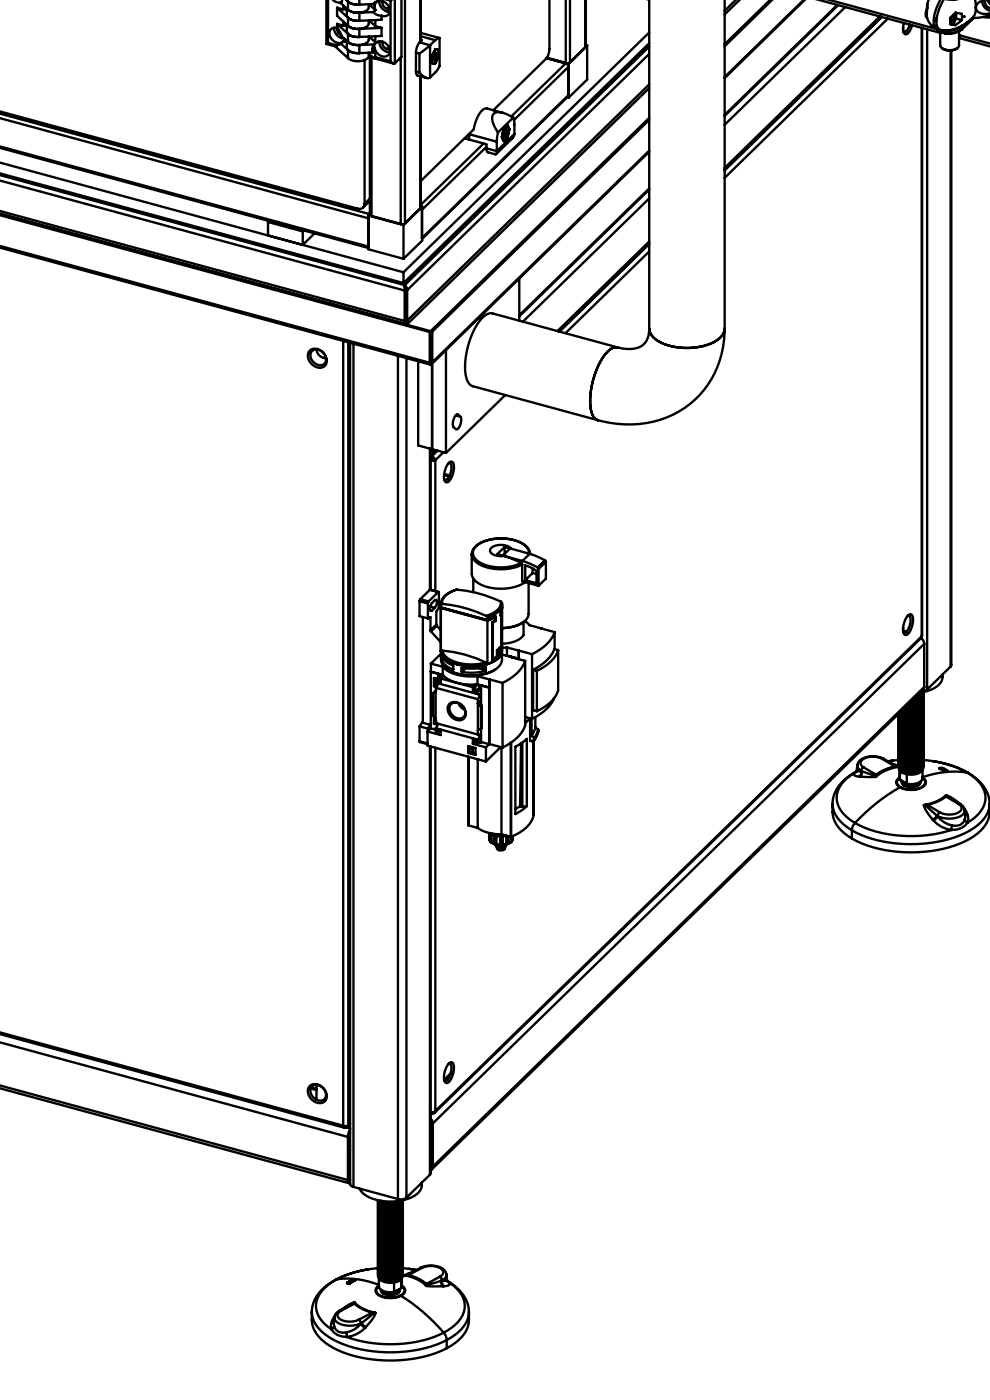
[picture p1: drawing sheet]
<svg xmlns="http://www.w3.org/2000/svg" width="210mm" height="297mm" viewBox="0 0 210 297" stroke-linecap="round" stroke-linejoin="round" font-family="sans-serif">
<g fill="none" stroke="#000" stroke-width=".5">
<path d="M69.2 0v9.3l.4-.2M69.6 0v9.1M70.6 0a1.74 1.74 0 0 0 1.9 .4M72.6 -.1l-.3 .8M73.4 0l.4 .3M73.6 0a2.38 2.38 0 0 0 2.6 1M76.2 -.1v1.1M80.9 -.1l-1.1 .5-.6 .5M82.1 0l.7 .2M83.1 -.1l-.3 .3M83.8 -.1v13.5M85.2 -.1v12.2l-1.4 1.3"/>
<path d="M85.9 0v47.5l3.3-3.2v-28.1M89.2 -.1v8.9M116.5 0v10.3a3.5 3.5 0 0 1-.7 2.2l-11.2 10.9M120 0v13.4M120.9 0v13.3l3.3-3.2v-10.1M124.2 -.1v9.9M137.7 0v69.7M153.7 0v69.7M156.1 0l-2.4 2.3M156.9 0l-3.2 3.1M163.4 -.1l-9.7 9.5M163.8 -.1l-10.1 9.9"/>
<path d="M170.5 -.1l-16.8 16.4M170.7 -.1l-17 16.7M173.6 0l25.8 7M175.8 0l22.9 6.2M197 -.1l-.3 1.1M199.5 -.1l-1 2.3a5.2 5.2 0 0 0-.2 3.5l.4 .4 .6 .1M200.1 -.1l-1 2.5a5.2 5.2 0 0 0-.2 3.4 2.77 2.77 0 0 0 3.1 .5l2.1-.8M201.6 -.1h1M206.8 0l.2 1.6M209.1 0a1.16 1.16 0 0 0 1 1.7M69.2 9.3l2 .6 .3-.3M69.6 9.1l1.9 .5"/>
<path d="M70.9 5.9a2.17 2.17 0 0 0 2.1 2.3M71.1 9.8l2.7 2.5M71.5 5.9a1.25 1.25 0 0 0-1.4 .4 1.25 1.25 0 0 0 0 1.5 1.82 1.82 0 0 0 2.7 1M71.5 5.9l.6 .8 .4 1 1.3 1.2M71.5 9.2l.6 .3 .2-.2M71.5 1.6l1.3 .4M71.5 1.6l2.3 2.2M71.5 1.6v1.8l2.3 2.1M71.5 5.1v.8M71.5 9.2v.4M71.5 5.1l1.3 .3M71.5 5.1l2.3 2.1"/>
<path d="M71.6 6a1.26 1.26 0 0 0 .8 1.4M72.3 .7l1.5 1.3M72.3 9.3l1.5 1.3M72.4 .6l-.1 .1M72.5 9.1l-.4 .2-.6-.1M72.8 8.9l-.5 .4M72.8 1.1v.9M72.8 4.6v.8M72.8 8.8v.1M72.8 8.8h.1M72.8 8.7v.1M73.1 8.3l-.3 .4"/>
<path d="M73.6 1.8v1.4a2.22 2.22 0 0 0 2.6 1.2M73.6 5.2v1.5a2.22 2.22 0 0 0 2.6 1.1M73.6 8.7v1.4a2.22 2.22 0 0 0 2.6 1.2M73.6 2h-.8M73.6 5.4h-.8M73.6 8.8l-.8 .1M73.8 2l.9 .5 1.5 .2M73.8 5.5l.9 .5 1.5 .1M73.8 8.9l.9 .5 1.5 .2M73.8 .3l1.1 .6 1.3 .1M73.8 3.8l1.1 .5 1.3 .1M73.8 7.2l1.1 .5 1.3 .1"/>
<path d="M73.8 10.6l1.1 .6 1.3 .1M73.8 .3v1.7M73.8 3.8v1.7M73.8 7.2v1.7M73.8 10.6v1.7M76.2 2.7v1.7M76.2 6.1v1.7M76.2 9.6v1.7M77.3 12.7v30.5M78.2 11.4l.8 .8a.29 .29 0 0 0 .3 .2 .29 .29 0 0 0 .3-.3M78.2 .9a1.34 1.34 0 0 1-1.2 1.7l-1.6 .1-.9-.2-.7-.5M78.2 4.3a1.34 1.34 0 0 1-1.2 1.7l-1.6 .1-.9-.2-.7-.4"/>
<path d="M78.2 7.8a1.34 1.34 0 0 1-1.2 1.6l-1.6 .1-.9-.2-.7-.4M78.2 11.2a1.34 1.34 0 0 1-1.2 1.7l-1 .1-1.1-.1-1.1-.6M78.3 .9l1.3 1.2M78.3 4.3l1.3 1.3M78.3 7.7l1.3 1.3M78.5 11.6v33.9M78.8 11.9v34l6.2 1.7v-35.4M79 10.6v.5M79 11.1l-2.8 .2M79.2 2.6l.5 .4 1.2 .3M79.2 2.6l-3 .1M79.2 .9l.3-.4v.9"/>
<path d="M79.2 .9l-3 .1M79.4 12.4l4.1 1.1M79.5 9.4l-.4 .6-.1 .6M79.5 9.4l-3.3 .2M79.5 1.4l.1 .7M79.5 1.4a1.31 1.31 0 0 1 .8-1.2 1.31 1.31 0 0 1 1.4 .4 1.64 1.64 0 0 1 .4 2.7h-1.2M79.5 10.1v.6M79.5 10.1l-.5 .5M79.5 10.7l.1 1.4M79.5 10.7l-.5 .4M79.6 2.1h.1M79.6 12.1l3.2 .9"/>
<path d="M79.6 4.3v1.3M79.6 7.7v1.3M79.6 9h.2M79.6 5.6l1.3 .3M79.6 2.1l-.4 .5M79.8 9a1.9 1.9 0 0 1 2.3 .4 1.9 1.9 0 0 1 .2 2.3 1.95 1.95 0 0 1-2.8-1.6M79.8 9l-.3 .4M80.5 .2a2.16 2.16 0 0 0 2.2 2.3M80.5 8.8a2.16 2.16 0 0 0 2.2 2.2M80.9 3.3v.9l-4.7 .2M80.9 5.9v1.7l-4.7 .2M80.9 5.9l-4.7 .2"/>
<path d="M81.2 .3a1.24 1.24 0 0 0 1.4 1.5M81.2 8.8a1.24 1.24 0 0 0 1.4 1.5M82.8 13a.77 .77 0 0 0 1 .4M82.8 .2v12.8M88.2 15.2l.3 .8 2 .6M88.2 11.2l.8 .2M88.2 15.2l.8 .2M88.2 11.2v4M89 15.4a1.93 1.93 0 0 0 2.2 1.1M89 11.4v4M89 9a3.5 3.5 0 0 0-.8 2.2M89 9l2.2 .6"/>
<path d="M89.2 7l4 1.1M89.2 16.2v27.8M89.2 8.5h.3l-.5 .5M89.2 7.7l3.1 .8M91.2 9.6l-2.2 1.8M91.2 9.6v6.9M91.6 13.3l.3 .1M92 12.5l.3 .1M92.1 11.8l.5 .2M92.1 13.4l.2 .1M92.3 10.7l.4-.2a2.17 2.17 0 0 1-.4 2.7l-.4 .2a2.17 2.17 0 0 1 .4-2.7zM92.3 8.5l-1.1 1.1"/>
<path d="M92.5 10.5h.2M92.6 12v-.7h-.3l-.3 .6v.7h.3M92.6 12l-.3 .6M92.9 12h.1M93 12v-1.5l-.7-.1-.7 1.5v1.5l.7 .1M93 12l-.7 1.5M93.2 8.1v5.9l-.6 1.1-1.4 1.4M93.2 8.1l-.4 .1-.5 .3M115.9 12.3l4.1 1.1M116 12.2l4.6 1.3M120 13.4l.4 .3 .2 .5-11.6 11.3M120 13.4l-11.5 11.3"/>
<path d="M120.6 13.5v7.2M124.2 9.5l.3 .1M124.5 9.6l-3.9 3.9M124.5 9.6v7.3l-3.9 3.8M137.7 6.9l-52.1 50.9M137.7 9.2l-52.1 50.8M137.7 18.7l-51.3 50.1M137.7 9.9l-51.8 50.6M137.7 11.4l-51.3 50.1M137.7 17.9l-51.3 50.1M177.6 1l-23.9 23.4M177.8 1.1l-24.1 23.5"/>
<path d="M179.3 1.5l-25.6 25M186.6 3.5l-32.9 32.1M186.9 3.6l-33.2 32.4M187.1 3.6l-33.4 32.6M188.3 4l-34.6 33.7M191.6 5.7v.8M191.7 4.9l-.1 1.1a1.11 1.11 0 0 0 .5 1.3l.8-.6 .6-1.3M193 5.2l-.5 1.1a.6 .6 0 0 1-.9 .4M195.5 5.9v129.1M195.6 5.9v128.9M196.6 1.8l.1-.9v2.9M196.7 3.8a3.5 3.5 0 0 0 2.2 2.4"/>
<path d="M196.7 6.2v140.1M196.7 1.7a1.88 1.88 0 0 0-.1 2M198.2 4.3l.4 .2M198.2 4.3l.5 .1M198.7 6.1l.5 .6 .6 .3M198.7 3.8l-.5 .5M198.7 6.1l1 .7M199.7 6.4v.4M199.8 10.2a2.85 2.85 0 0 0 3.2 0M200.2 6.5l-.3 .4-.2-.1M200.3 6.4v.2M200.3 7l.1 .1"/>
<path d="M200.3 6.6v.4M201.5 3.8l1.2-1.1 1.3 .2v1.4M201.5 3.8v1.3l1.2 .2M201.5 3.8h.1M201.6 5v.1M201.6 10.7v130.7M201.6 3.8v1.3M201.8 3.6l-.2 .2M201.8 5.1l.9 .2M201.8 10.7v130.4l-.2 .3M202.3 3.1l.1-.1a1.17 1.17 0 0 1-.4 1.7l-.2-.3 .1-.6zM202.4 3a1.46 1.46 0 0 1-.5 1.7"/>
<path d="M202.8 3.9l-.6 1.2h-.6M202.8 2.7v1.2M202.8 3.9l1.2 .4M203.4 6.6v3.1a2.49 2.49 0 0 1-3.3 .7l-.7-.7v-2.9M203.4 8.1l6.7 1.8M203.4 7.5l6.7 1.8M204 4.3l-1.3 1M204 6.2a4.5 4.5 0 0 1-3.6 .9M204.1 5.6l-.7 .3a5.9 5.9 0 0 1-3.1 .7M204.1 6.1a4.7 4.7 0 0 1-3.8 .9M204.1 5.6v.5M204.2 5.4l-.1 .2"/>
<path d="M204.5 3.4l.1 .2M205.2 4.7l-1.1 .9M206.1 4.1l-2 2M206.3 3.8h.1l-.3 .3M206.4 3.8l-.3 .3M206.5 3.8l-2.5 2.5 .1-.2M206.5 3.5l-1.4 1.3-1 .7M207 1.6a2.74 2.74 0 0 1-.5 1.9M207 1.6a1.96 1.96 0 0 0 2.8 1.3l.3-.1M207 1.6h.1M208.4 .1a2.08 2.08 0 0 0 1.7 2.2M208.5 3.6l1.6 .1"/>
<path d="M209.6 0l.5 .8M210.1 3.3l-2.3 .4-1.4 .1M210.1 .1a2.28 2.28 0 0 0-3.1 1.5M-.1 25.1l78.3 21.2v6l-78.3-21.2M-.1 37.1l86 23.4M-.1 38.3l85.9 23.3M-.1 24.1l78.4 21.3M0 31.4l78.1 21.2M0 34.5l85.6 23.3M0 36.8l85.6 23.2M0 23.6l75.9 20.7a1.07 1.07 0 0 0 1.4-1.1M98.5 29.3l4.7 1.3v.9"/>
<path d="M99.5 28.5l5.9 1.6M99.5 28.5v1.1M102.6 30.4l-13.4 13.1M103.2 31.5l.2 .8 1.7 .4 .2-.2 .1-.4M103.2 31.2l-13.7 13.3v6l31.1-30.3-.1 .3-31 30.2M103.2 31.5l2.2 .6M105.4 30.1v2M105.6 28.1l-.2 2M106.6 23.9l-3.4-.9a2.61 2.61 0 0 0-1.9 1.8l-.8 2.7-11.3 10.9M106.7 29.6l.2 .1M106.9 28.5l.5 .1M107.1 27.1l.4-.3a1.13 1.13 0 0 1 .3 1.6l-.3 .7a.67 .67 0 0 1-.7 .6 2.47 2.47 0 0 1 .3-2.6z"/>
<path d="M107.2 27.8l.4 .1M107.4 26.7l.2 .1M107.5 29.1l.2 .1M107.6 27.9l-.2-.4-.3 .3-.2 .8 .2 .4 .3-.4M107.6 27.9l-.2 .7M107.9 27.4h.2M108.1 27.4l-.4-.9-.9 .8-.4 1.7 .4 1 .9-.8M108.1 27.4l-.4 1.8M108.9 24.9l.2 1.1v2.4M108.9 24.9l-2-.9a1.66 1.66 0 0 0-2.5 .8l.2 1.4 1 1.9M108.9 24.9l-3.3 3.2M109.1 28.4l-.4 .9-3.5 3.4"/>
<path d="M109.1 28.4l-3.7 3.7M120.3 20.7h.3M137.7 32.2l-46.1 45M137.7 25.4l-46 45M137.7 25l-46.4 45.3M137.7 40l-27.5 26.9M137.7 32l-46 44.9M-.1 52.5l91.3 24.8M-.1 45.7l91.3 24.7M-.1 52.2l91.3 24.8M-.1 45.4l91.4 24.9M-.1 45.3l86.5 23.5"/>
<path d="M-.1 44.8l85.9 23.3M56.8 47.1l7.4 2M56.8 47.1v2.9l7.4 2M57.1 46.9l-.3 .2M64.2 49.1v2.9M64.4 48.9l-.2 .2M66.7 49.5l-2.5 2.5M78.1 45.6v7.3l7.5 2M78.1 45.6l7.5 2M78.5 42.6l-1.5 1.4M78.5 45.3l-.4 .3M78.5 42.1l-1.2 1.1"/>
<path d="M85.6 47.6v7.3M85.6 57.8v2.2M89.2 43.7l.3 .1M89.5 43.8l-3.9 3.8M89.5 43.8v7.2l-3.9 3.9M110.2 59.1v8.9M137.7 40.2l-27.5 26.9M137.7 51.6l-19.1 18.7M137.7 51.8l-19 18.6M137.7 53.3l-17.8 17.4M137.7 42.1l-26.8 26.1M137.7 51.2l-19.5 19"/>
<path d="M65.7 74.4a2.29 2.29 0 0 1 3.5 1.3 1.61 1.61 0 0 1-.5 2.1 1.61 1.61 0 0 1-2.1-.2 2.27 2.27 0 0 1-.9-3.2zM66.1 74.6a1.88 1.88 0 0 1 3 1.1 1.33 1.33 0 0 1-.5 1.7 1.33 1.33 0 0 1-1.7-.3 1.94 1.94 0 0 1-.8-2.5zM67.1 74.1a2.17 2.17 0 0 0 2.1 2M72.8 72.3v166.5M73.9 72.6v166.2M74.3 72.7v178.5l.1 .3 .6 .3M75 72.9v178.9M84.4 75.5v178.9M85.6 60l.3 .5M85.8 68.1l.6 .7M85.8 61.6v6.5M85.9 60.5l.1 1"/>
<path d="M85.9 60.8l.1 .7M85.9 60.5l-.1 1.1M85.9 60.6l.5 .9M86 67.9l.1 .7M86 61.5h.4M86 67.9l.4 .1M86 61.5v6.4M86 61.5l-.2 .1M86 67.9l-.2 .2M86.2 76v178.1M86.4 68.8v.1M86.4 68v.8"/>
<path d="M86.4 61.5v6.5M88.7 76.7v17.8l5.9 1.6M91.2 77v.3v-.1M91.2 70.4v6.6M91.2 77.1v.1M91.3 76.8l-.1 .3M91.3 76.8v.1M91.3 70.3v6.5M91.3 70.3l.4 .1M91.3 76.8l.4 .1M91.3 76.8l-.1 .2M91.3 70.3l-.1 .1"/>
<path d="M91.7 77.1v18.2M91.7 76.9a.31 .31 0 0 1-.1 .3 .31 .31 0 0 1-.4 0M91.7 70.4v6.5M94.6 74.3v21.8M131 73.7a2.57 2.57 0 0 0-2.4 1.2 16.6 16.6 0 0 0-3.2 12.4 2.44 2.44 0 0 0 1.4 1.8M131 73.7a2.93 2.93 0 0 0-2.7 1.5 17 17 0 0 0-2.9 11.8 2.45 2.45 0 0 0 1.4 2.1M131 73.7l-26.6-7.2a2.92 2.92 0 0 0-2.6 1.5 17 17 0 0 0-3 11.8 2.46 2.46 0 0 0 1.5 2.1l26.5 7.2M137.7 69.7a3.8 3.8 0 0 1-4.4 4.3l-2.3-.3M137.7 69.7a4.2 4.2 0 0 0 3.4 3.4 13.3 13.3 0 0 0 11.3-1.1 3 3 0 0 0 1.3-2.3M137.7 69.7a4 4 0 0 0 3.1 3.2 13.6 13.6 0 0 0 11.4-.8 3 3 0 0 0 1.5-2.4M153.7 69.7a19.8 19.8 0 0 1-21.2 20.3 25.7 25.7 0 0 1-5.7-.9M91.2 95.2v29.9"/>
<path d="M91.3 95.2v29.9M91.3 97.5h.1M91.3 97.1l.3 .1M91.4 96.8h.2M91.4 97.5h.6M91.4 97.5l-.1 .1M91.6 96.8a.98 .98 0 0 1 .7 .8M91.6 97.2l.4 .3M91.6 96.8v.4M91.8 96l-.1 .4-.4 .4M91.8 95.3v.7M92 97.5l.3 .1"/>
<path d="M92.3 97.6l-1 .1M92.3 97.6v27.8M92.4 95.5l-.6 .5M92.7 95.6l-1.1 1.1M92.8 95.6l-1.2 1.2M94.1 95.9l-1.8 1.7M95.1 98.3a.61 .61 0 0 1 .9-.3 3.9 3.9 0 0 1-1 4.3h-.2a1.34 1.34 0 0 1-.6-1.7l.5-1.5zM95.2 98.2h.2a2.69 2.69 0 0 1-.3 3.2 .6 .6 0 0 1-.9 .3M96.7 88.1l.9 .3M96.9 87.9l.3 .1M97.2 88l-.2-.1a1.97 1.97 0 0 0-.5 2.9l.2 .2a1.3 1.3 0 0 0 1.1-1.4v-.8l-.2-.4M97.2 88l.4 .4"/>
<path d="M107.2 83.8l-12.6 12.3M94.2 100.8l1.1 .3M94.2 100.5l1.2 .4M100.1 117.6v4.1a3.1 3.1 0 0 0 2.5 2.6 10.3 10.3 0 0 0 8.8-.8M100.1 117.6a3.2 3.2 0 0 0 2.7 2.6 10.8 10.8 0 0 0 8-.4M105.5 117.6l1.5-1.6 1.2 .4-1.5 1.5zM106.9 117.9l3.6 1.5M106.9 117.9l3.9 1.1M107 116v1.5M110.5 119.4l.3 .4M110.8 119.8v3.5l3.4 1M110.8 119l3.2 1.4"/>
<path d="M111.4 119.9l1.2 .5 1.2 .7v2.6l-2.4-.6zM112.2 117.4a2.87 2.87 0 0 0-2.4-2.6 10.2 10.2 0 0 0-8.4 .7 2.02 2.02 0 0 0-1.1 1.9 2.02 2.02 0 0 0 1.2 1.8 10.1 10.1 0 0 0 9 .2M112.4 117.5l-3.9-1.1a3.3 3.3 0 0 0-4.5 .2 1.08 1.08 0 0 0 1 1.2l1.9 .1M112.4 117.5l3.2 1.4M112.4 117.5l-1.6 1.5M112.5 117.5a3.3 3.3 0 0 0-2.6-2.6 10.1 10.1 0 0 0-8.8 .8l-.8 1-.2 .9M115.6 118.9l.2 .3M115.6 118.9l-1.6 1.5M115.8 119.2v3.6l-1.6 1.5M115.8 119.2l-1.6 1.5M89 127.5v3.2l1.8 .5M89 127.5l1.8 .5"/>
<path d="M89.2 127.1l-.2 .4M89.2 127.1l1.7 .5M89.7 130.9v22.4l1.6 .5M90.8 131.2l.5-.3v2.8M90.8 128v3.2M90.9 127.6l-.1 .4M91.2 125.1l1.8 .5M91.2 125.1l-2 2M91.2 125.1l1.7 .5M91.2 129.4l.4 .1M91.3 128.7l.9 .2M91.3 133.7l.1 .3"/>
<path d="M91.4 134l2.1 2.2M92.2 128.9l.4-.9v-.7a1.97 1.97 0 0 0-1.4 2.1l.1 .2 .3-.1M92.2 128.9l-.6 .6M92.6 132.5l.1 .3M92.6 132.5l-1.3 1.2M92.7 132.8l-1.3 1.2M92.7 132.8l.8 .9M92.9 125.6l.2 .1v3.2l-.5 .8v2.8M92.9 125.6l-2 2M93.5 128.2v.6M93.5 128.8v9.4M93.5 128.7v.3"/>
<path d="M93.5 129v11a3.3 3.3 0 0 0 2.7 2.7 10.6 10.6 0 0 0 9.3-1 2.33 2.33 0 0 0 1-1.7v-1.6M93.5 128.3v.5M93.5 128.8l9.9 2.7M93.5 129l9.9 2.7M93.5 138.2h.1M93.5 128v.3M93.5 138.7l-2.1 2.1M93.6 139h.1M93.6 139v.7M93.6 139.7v.1M93.6 139a4.1 4.1 0 0 0 2.5 2.3v.7M93.6 139.8a3.8 3.8 0 0 0 2.5 2.2"/>
<path d="M93.7 128.9l9.8 2.7M93.7 139.6l.1 .1M93.7 139.3v.3M93.7 139.6l-.1 .1M93.8 139.7h.2M93.8 139.7l-.2 .1M93.8 128.1a26.5 26.5 0 0 1 9.3 2.6M93.8 128.1l-.3 .2M93.8 138a26.8 26.8 0 0 1 9.3 2.5M93.8 138l-.2 .2M93.8 138a4.6 4.6 0 0 0 4.1 2.8l2.7 .1 2.5-.4M96.9 125.1a4.4 4.4 0 0 0-3.4 2.8"/>
<path d="M96.9 125.1a4 4 0 0 0-3.1 2.6v.4M96.9 125.1a26.6 26.6 0 0 1 9.3 2.5M100.4 122.7v2.9M103.1 130.7l.3 .3M103.4 131.5l1.7-.8v1M103.4 131v.5M103.4 131.7v9.2M103.5 131.5v.1M103.8 131.4l-.3 .2M104.4 132l.1 .1M104.4 139.7l.1 .1M104.5 132.1v7.7"/>
<path d="M104.9 130.9h.1M105 131.7h.1M105 130.9v.8l-.6 .3v8l1.1-.7M105 130.9l-1.6 .8M105.1 131.7l-.6 .4M105.4 139.3h.1M105.4 138h.1M105.5 138v1.3M105.9 137.5l.1 .1M106 137.6l-.5 .4M106 137.6v1.3l.4-.9M106 138.6h.1"/>
<path d="M106 138.6v-1.3l-.6 .7v1.2l-.9 .6M106.2 129.7h.1M106.2 130.4h.1M106.2 127.6a2.59 2.59 0 0 1-1.7 2.5l-1.4 .6M106.2 127.6l.2 .1a1.6 1.6 0 0 1-.6 2l-1.1 .7-1.3 .6M106.3 130.4l.1-.4v8M106.3 129.7v.7M106.4 138h.1M106.4 138l-.4 .6M106.5 138.2a4.1 4.1 0 0 1-3.6 2.8 10.5 10.5 0 0 1-8.4-1.3 2.35 2.35 0 0 1-.9-1.5M106.5 138.8l4.9 1.4M106.5 128.7l-.2 1"/>
<path d="M106.5 128.2v.7l-.3 .8v1l.2-.5M106.5 128.8v9.2a3.6 3.6 0 0 1-3.1 2.9M107.5 137.3l-1 .1M107.5 137.3l5.4 1.5M107.5 139.1l2.5 .6-1.7-.4M107.5 139.1h-.2M107.5 137.3v1.8M108.3 139.3h.1M108.6 139.4h.1M110.1 138h-.1M110.1 138v1.8M111.1 132v2.7a5.6 5.6 0 0 1-4.6 1.9"/>
<path d="M111.3 131.8l1.1 .8 5.3 1.5M112.1 123.7v6.5a2.81 2.81 0 0 1-2.3 2.4l-1.4 .4-1.9 .2a8 8 0 0 0 4.5-1.2M112.9 138.8v13.7M113 120.6v1M113 121.6l-1.6 1.5M113 121.6l.8 .2M114 120.4l.2 .3M114.2 120.7v3.6M114.9 133.3h.1M117.7 134.1a8.7 8.7 0 0 1-4.8 4.7M117.7 134.1v3.6M118.4 137.9l-.8-.2a8.7 8.7 0 0 1-4.5 4.4"/>
<path d="M118.4 137.9a7.8 7.8 0 0 1-4.5 4.4M118.4 137.9v8.6a7.8 7.8 0 0 1-4.5 4.4M191.6 133.2v.6M191.6 133.8l.7 .2M191.6 133.8v.1M191.7 134.2h.1M192.3 134l-.5 .2-.2-.1M192.5 130.7a.61 .61 0 0 1 .9-.3 3.9 3.9 0 0 1-1 4.3h-.3a1.34 1.34 0 0 1-.5-1.8l.2-1zM192.6 130.6h.2a2.69 2.69 0 0 1-.3 3.2l-.2 .2M195.4 135.4l.4 .5 .2 .7M195.4 135.3l-103.2 100.8M195.5 135l-.1 .3"/>
<path d="M195.5 135l-103.2 100.7M195.6 134.8l-.1 .2M196 136.6l-104.2 101.7M196 136.6v9.1M89 157.3l.1 .1 1.6 .5M89 154.1v3.2M89 154.1l1.8 .5M89 157.3l1.7 .4M89.7 153.1l-.7 1M90.7 155.2v3l12.4 3.3M90.8 154.6v.5M91.2 158.3v90.9"/>
<path d="M91.3 153.8l-.5 .8M91.3 153.8h.1M91.3 158.4v90.5l-.1 .3M91.4 153.6l-.1 .2M91.4 142.5v12M91.4 142.5l1.7 .5-.2 .1M91.4 154.5l-.7 .7M91.4 154.5l1 .3M91.4 153.7l-.1 .1M91.4 140.8l2.5 .6M91.4 142.5h.1M91.4 142.5l2.5 .7"/>
<path d="M91.4 140.8v1.7M91.9 147.1v4.7l.5 .7M92 152v1.6M92 145.6l.6 .1M92 153.6l.8 .2M92.2 144.2h.1M92.2 144.2l.1 1.2M92.2 153.2h.1M92.2 153.4l9.2 2.4M92.2 145.4l-.2 .2M92.2 145.4h.1M92.2 143.9v.2"/>
<path d="M92.2 144.9v.5M92.2 152.3h.1M92.2 153.2v.2M92.2 153.4l-.2 .2M92.2 144v.2M92.2 143.9l.5 .1M92.2 145.3h.1M92.2 152.3v.9M92.3 145.4l.3 .1M92.3 158.6v77.1M92.3 144.2l.1 .3M92.4 143.9h-.1"/>
<path d="M92.4 154.5v.5l.2 .2 .2-.1M92.4 146.7l-.5 .4M92.4 146.5l.1 6.9M92.4 146.8l-.5 .3M92.4 153.2l-.1 .2M92.4 152.8l-.1 .4M92.5 144.8l.1 .7M92.5 144.8l8.9 2.5M92.5 144.8h.1M92.5 145.9l-.1 .6M92.5 154.5h-.1M92.5 145.9l8.9 2.4"/>
<path d="M92.5 154.5l8.9 2.4M92.5 146.4l-.1 .1M92.5 153.2h-.2M92.5 144.2h-.2M92.5 144.2l-.1 .1 .1 .5M92.5 144.2h.1M92.6 144.2l.2 .2M92.6 154.3l-.2 .2M92.6 145.5h.1M92.7 144l-.7-.2v1.8M92.7 145.5h-.1M92.8 144.4v.4"/>
<path d="M92.8 155.1v-.4l.7 .1v1.1l-2.8-.7M92.8 144.9l-.1 .7-.2 .3M92.8 153.5l-.1 .6-.2 .4M92.9 154.9h.1M92.9 143.1l1.1 .3-.5 .5M92.9 143.1v.7M92.9 154.9v.2l.6 .2M93.1 154.7l-.3 .4M93.1 143.7l-.7 .6M93.1 143.7h.1M93.1 143.7l-.6 .5M93.1 154.8l-.4 .3"/>
<path d="M93.1 143.7l.2 .2M93.1 143.7l-.5 .5M93.3 143.9l-.5 .5M93.3 144.3l.2 .1M93.3 144.3l-.5 .5M93.3 143.9v.4M93.5 143.9l6.8 1.9M93.5 143.9v1.1l-.7-.2M93.9 141.4a8.9 8.9 0 0 0 7.4 2.1M93.9 143.2a8.9 8.9 0 0 0 7.4 2M93.9 141.4v1.8M94.8 142a10.3 10.3 0 0 0 10.4 0"/>
<path d="M95.3 149.4a2.13 2.13 0 0 1 3.3 1.1 1.54 1.54 0 0 1-.3 2 1.54 1.54 0 0 1-2 0 2.25 2.25 0 0 1-1-3.1zM95.7 149.4a2.03 2.03 0 0 1 2.2 .1 2.03 2.03 0 0 1 .8 2.1 1.54 1.54 0 0 1-2.8 .1 1.73 1.73 0 0 1-.2-2.3zM96.1 142h.1M97.2 149.2a2.44 2.44 0 0 0 1.4 1.4M97.9 142.5v-.8a15.2 15.2 0 0 0 5.1-.2v.8a10.6 10.6 0 0 1-5 .2M97.9 142.5h.1M98.6 141.8l-.7 .7M98.7 141.8l-.7 .7M99.4 158.3l1.5 .4v1.4l-1.5-.4zM99.4 158.3v1.4M99.4 159.7l1.5 .4M99.4 159.7h.1"/>
<path d="M99.7 158.8h.3v.9l-.1-.1M99.9 159.6l.5 .2M100 159.6h-.1M100.1 158.6l-.4 .2M100.1 158.6l.1 .1M100.1 158.6h.1M100.2 158.7v1M100.2 159.7h.2M100.2 159.6l.2 .1M100.2 158.6v1M100.2 158.6v.1M100.2 159.6v.1"/>
<path d="M100.3 145.8v1.1M100.3 157.8l2.8 .7M100.4 159.7v.1M100.4 159.7h.1M100.8 145.3l1.1 .3M100.8 145.3l-.5 .5M100.8 145.3v1.1M100.8 156.9v.4M100.8 146.4l-.5 .5M100.8 146.4l.4 .1M100.8 157.3l-.5 .5M100.8 157.3h.2"/>
<path d="M101.2 146.6h-.2v.5l-.7-.2M101.2 146.6h.1M101.2 146.6l.2 .2M101.3 143.5l5.3 1.4M101.3 145.2l2.5 .6-1.8-.4M101.3 143.5v1.7M101.4 155.8h.2l.1 .3-.3 .8M101.4 147.3l.2-.1 .1 .3-.3 .8M101.4 157.4h-.3l-.1-.5-.7-.2v1.1M101.4 146.8v.5M101.4 148.3v7.5M101.4 156.9v.5"/>
<path d="M101.4 157.4l.5 .2M101.5 141.8l1.5 .4M101.7 146.1l-.7 .5M101.7 146.1h.1M101.7 146.1l-.5 .5M101.7 146.1l.2 .2M101.8 148.8l.3 .9M101.8 148.8l-.4 .4 .6 .6M101.8 148.8v.2M101.9 156.9l-.6 .6M101.9 145.6v.7M101.9 156.9v.7"/>
<path d="M101.9 156.9l-.5 .5M101.9 146.3l-.5 .5M102 154.6l-.6 .3M102 149.8v4.8M102 145.4l-.1 .2M102 157.4l-.1 .2M102 145.4v4.1M102 154.5v2.9M102 157.4l1.8 .5M102.1 149.7l-.1 .1M102.1 154.5l-.1 .1M102.1 149.7v4.8"/>
<path d="M103.1 158.5v3M103.1 140.5l.3 .4M103.8 157.9l-.7 .6M103.8 144.1h.1M103.8 144.1v13.8M103.8 157.8l2.8 .8M106.2 158.5l-3.1 3M106.4 158.5v18.5M106.6 144.9v13.7M108.3 157.6l.1 21M108.4 157.5v20M109.3 158.4l1.4-.8 1-.9v14.3l-1 .9-1.4 .8z"/>
<path d="M110.5 157.7l-.2 13.3M110.8 157.5v13.7M111.4 140.2a8.7 8.7 0 0 1-4.8 4.7M111.4 140.2v13.7a8.7 8.7 0 0 1-4.8 4.7M111.4 152.1l1.5 .4M112.4 152.4v4.8h.4l.6-.2M112.5 152.4l-1.1 1M112.8 152.5v3.5M112.8 156l.5 .6M113.1 142.1l.8 .2M113.1 142.1v8.6l.8 .2M113.2 157.1v15.8a7 7 0 0 1-4.8 4.6"/>
<path d="M113.3 156.6h.1M113.4 156.6v.4M113.6 154.3l-.3 .9-.5 .8M113.6 152.1v2.2M113.6 154.3l.6 .5M113.6 156.7l-.2 .3M113.9 142.3v8.6M114.2 154.8l-.9 1.8M114.2 154.8v.1M114.2 154.9l-.8 1.7M114.2 154.9l-.2 1-.6 1.1M117.5 148.1a9 9 0 0 1-4.6 4.4"/>
<path d="M190.6 151.4a1.01 1.01 0 0 0 .6 1.1M190.6 151.8a1 1 0 0 0 .6 1.1M190.6 152.2a1 1 0 0 0 .6 1.2M190.6 152.7a1 1 0 0 0 .6 1.1M190.6 153.1a1 1 0 0 0 .6 1.1M190.6 153.5a1 1 0 0 0 .6 1.1M190.6 154a1 1 0 0 0 .6 1.1M190.6 154.4a1 1 0 0 0 .6 1.1M190.6 154.8a1 1 0 0 0 .6 1.1M190.6 155.2a1 1 0 0 0 .6 1.2M190.6 155.7a1 1 0 0 0 .6 1.1M190.6 156.1a1 1 0 0 0 .6 1.1"/>
<path d="M190.6 156.5a1 1 0 0 0 .6 1.1M190.6 157a1 1 0 0 0 .6 1.1M190.6 157.4a1 1 0 0 0 .6 1.1M190.6 157.8a1 1 0 0 0 .6 1.1M190.6 158.2a1 1 0 0 0 .6 1.2M190.6 158.7a1 1 0 0 0 .6 1.1M190.6 159.1a1 1 0 0 0 .6 1.1M190.6 159.5a1 1 0 0 0 .6 1.1M190.6 160a1 1 0 0 0 .6 1.1M190.6 151.4l.6 .7M190.8 151.3l.4 .3M191 151l.4 .3"/>
<path d="M191.1 151.1l.3 .2M191.1 151.6l.3 .2M191.1 152l.3 .2M191.1 152.4l.3 .2M191.1 152.9l.3 .2M191.1 153.3l.3 .2M191.1 153.7l.3 .2M191.1 154.1l.3 .2M191.1 154.6l.3 .2M191.1 155l.3 .2M191.1 155.4l.3 .2M191.1 155.9l.3 .2"/>
<path d="M191.1 156.3l.3 .2M191.1 156.7l.3 .2M191.1 157.1l.3 .2M191.1 157.6l.3 .2M191.1 158l.3 .2M191.1 158.4l.3 .2M191.1 158.9l.3 .2M191.1 159.3l.3 .2M191.1 159.7l.3 .2M191.2 151.6l.2 .2M191.2 152.1l.2 .1M191.2 152.5l.2 .1"/>
<path d="M191.2 152.9l.2 .2M191.2 153.4l.2 .1M191.2 153.8l.2 .1M191.2 154.2l.2 .1M191.2 154.6l.2 .2M191.2 155.5l.2 .1M191.2 155.9l.2 .2M191.2 156.4l.2 .1M191.2 156.8l.2 .1M191.2 157.2l.2 .1M191.2 157.6l.2 .2M191.2 158.1l.2 .1"/>
<path d="M191.2 158.9l.2 .2M191.2 159.4l.2 .1M191.2 159.8l.2 .1M191.3 150.8l.1 .1zM191.3 155.1l.1 .1M191.3 158.6h.1M191.4 151.3l-.2 .3M191.4 151.8l-.2 .3M191.4 152.2l-.2 .3M191.4 152.6l-.2 .3M191.4 153.1l-.2 .3M191.4 153.5l-.2 .3"/>
<path d="M191.4 153.9l-.2 .3M191.4 154.3l-.2 .3M191.4 154.8l-.2 .3M191.4 155.2l-.2 .3M191.4 155.6l-.2 .3M191.4 156.1l-.2 .3M191.4 156.5l-.2 .3M191.4 156.9l-.2 .3M191.4 157.3l-.2 .3M191.4 157.8l-.2 .3M191.4 158.2l-.2 .3M191.4 158.6l-.2 .3"/>
<path d="M191.4 159.1l-.2 .3M191.4 159.5l-.2 .3M191.4 159.9l-.2 .3M195.2 147h-.1M195.4 147.3l-1 .5M195.4 147.7l-.6 .3-1 .3M195.4 148.1l-1 .5-1.1 .2M195.4 148.6l-1 .5-1.5 .1M195.4 149l-1.5 .6h-1.4M195.4 149.4a3.9 3.9 0 0 1-3.2 .5M195.4 149.9a3.9 3.9 0 0 1-3.6 .3M195.4 150.3a3.9 3.9 0 0 1-3.9 .2"/>
<path d="M195.4 150.7a3.9 3.9 0 0 1-4 .2M195.4 151.1a3.9 3.9 0 0 1-4 .2M195.4 151.6a3.9 3.9 0 0 1-4 .2M195.4 152a3.9 3.9 0 0 1-4 .2M195.4 152.4a3.9 3.9 0 0 1-4 .2M195.4 152.9a3.9 3.9 0 0 1-4 .2M195.4 153.3a3.9 3.9 0 0 1-4 .2M195.4 153.7a3.9 3.9 0 0 1-4 .2M195.4 154.1a3.9 3.9 0 0 1-4 .2M195.4 154.6a3.9 3.9 0 0 1-4 .2M195.4 155a3.9 3.9 0 0 1-4 .2M195.4 155.4a3.9 3.9 0 0 1-4 .2"/>
<path d="M195.4 155.9a3.9 3.9 0 0 1-4 .2M195.4 156.3a3.9 3.9 0 0 1-4 .2M195.4 156.7a3.9 3.9 0 0 1-4 .2M195.4 157.1a3.9 3.9 0 0 1-4 .2M195.4 157.6a3.9 3.9 0 0 1-4 .2M195.4 158a3.9 3.9 0 0 1-4 .2M195.4 158.4a3.9 3.9 0 0 1-4 .2M195.4 158.9a3.9 3.9 0 0 1-4 .2M195.4 159.3a3.9 3.9 0 0 1-4 .2M195.4 159.7a3.9 3.9 0 0 1-4 .2M195.8 146.8l-.4 .5-.9 .4M195.9 147.1a1.35 1.35 0 0 1-1.4 1.4l-1.1 .2"/>
<path d="M195.9 147.5a1.35 1.35 0 0 1-1.4 1.4l-1.5 .2M195.9 148a1.35 1.35 0 0 1-1.4 1.4l-1.9 .1M195.9 148.4a1.35 1.35 0 0 1-1.4 1.4l-1.1 .2-1.2-.1M195.9 148.8a1.35 1.35 0 0 1-1.4 1.4l-1.1 .2-1.5-.2M195.9 149.2a1.35 1.35 0 0 1-1.4 1.5l-1.7 .1-1.2-.3M195.9 149.7a1.35 1.35 0 0 1-1.4 1.4l-1.7 .1-1.6-.4M195.9 150.1a1.35 1.35 0 0 1-1.4 1.4l-1.1 .2-1.2-.1-1-.4 .2-.3M195.9 150.5a1.35 1.35 0 0 1-1.4 1.4l-1.7 .2-1.6-.5M195.9 151a1.35 1.35 0 0 1-1.4 1.4l-1.7 .1-1.6-.4M195.9 151.4a1.35 1.35 0 0 1-1.4 1.4l-1.7 .1-1.6-.4M195.9 151.8a1.35 1.35 0 0 1-1.4 1.4l-1.7 .2-1.6-.5M195.9 152.2a1.35 1.35 0 0 1-1.4 1.5l-1.7 .1-1.6-.4"/>
<path d="M195.9 152.7a1.35 1.35 0 0 1-1.4 1.4l-1.7 .1-1.6-.4M195.9 153.1a1.35 1.35 0 0 1-1.4 1.4l-1.7 .2-1.6-.5M195.9 153.5a1.35 1.35 0 0 1-1.4 1.4l-1.7 .2-1.6-.5M195.9 154a1.35 1.35 0 0 1-1.4 1.4l-1.7 .1-1.6-.4M195.9 154.4a1.35 1.35 0 0 1-1.4 1.4l-1.7 .1-1.6-.4M195.9 154.8a1.35 1.35 0 0 1-1.4 1.4l-1.7 .2-1.6-.5M195.9 155.2a1.35 1.35 0 0 1-1.4 1.5l-1.7 .1-1.6-.4M195.9 155.7a1.35 1.35 0 0 1-1.4 1.4l-1.7 .1-1.6-.4M195.9 156.1a1.35 1.35 0 0 1-1.4 1.4l-1.7 .2-1.6-.5M195.9 156.5a1.35 1.35 0 0 1-1.4 1.5l-1.7 .1-1.6-.5M195.9 157a1.35 1.35 0 0 1-1.4 1.4l-1.7 .1-1.6-.4M195.9 157.4a1.35 1.35 0 0 1-1.4 1.4l-1.7 .1-1.6-.4"/>
<path d="M195.9 157.8a1.35 1.35 0 0 1-1.4 1.4l-1.7 .2-1.6-.5M195.9 158.2a1.35 1.35 0 0 1-1.4 1.5l-1.7 .1-1.6-.4M195.9 158.7a1.35 1.35 0 0 1-1.4 1.4l-1.7 .1-1.6-.4M195.9 159.1a1.35 1.35 0 0 1-1.4 1.4l-1.7 .2-1.6-.5M195.9 159.5a1.35 1.35 0 0 1-1.4 1.5l-1.7 .1-1.6-.5M195.9 160a1.35 1.35 0 0 1-1.4 1.4l-1.7 .1-1.6-.4M195.9 146.8a1.88 1.88 0 0 1-2 1.4M196 145.7l-.2 .7-104.2 101.7M196 145.7l-104.2 101.8M196.7 146.3l-1.2 .3M199.9 143.1a3.2 3.2 0 0 1-2.6 3.3l-2.1 .6M201.6 141.4l-4.9 4.9"/>
<path d="M99.3 160.5l.1 14.6M99.4 160.5v14.6M99.4 175.1l1.9 .5M101.3 175.6a8.4 8.4 0 0 0 5.1 1.4M101.3 161.1v14.5M103.8 176.7v1.3M103.8 178l.3 .6M103.8 178v.1M103.8 178.1l.3 .5M104 176.8l.1 1.8M104.1 178.6l.2 .1M104.1 178.6h.1"/>
<path d="M104.3 176.9l.6 .3M104.3 178.7l.6 .3M104.3 178.7v.1M104.3 176.9v1.8M104.3 178.8l1 .4M104.4 176.8l-.1 .1M104.9 176.9l.9 .3 1.1-.1M104.9 179v.1M104.9 177.2v1.8M104.9 177.2h.3l.1 .1M104.9 179.1h.1M104.9 177.2h.1"/>
<path d="M104.9 177.2v1.9M105.3 179.5a.99 .99 0 0 0 1 .9 .99 .99 0 0 0 .9-.9M105.3 177.4l.8 .1M105.3 179.1l.8 .2M105.3 179.1v.1M105.3 177.4v1.7M105.3 177.3v.1M106.1 179.3h.3M106.1 177.4v.1M106.1 177.4v1.9M106.4 177l2 .5M106.6 177.4h-.5"/>
<path d="M106.6 179.3h-.1M106.6 177.4v1.9M106.6 177.4h.1M107.1 179.2a.87 .87 0 0 1-.8 .7 .87 .87 0 0 1-.9-.7M107.2 179.2l.1 .2a1.21 1.21 0 0 1-2 0v-.2M107.4 179.2l-1.1 .1-1-.1M107.4 177.3h.1M107.4 177.3l-.8 .1M107.4 179l-.8 .3M107.4 179v.2M107.4 177.3v1.7M107.8 179l-.1 .1"/>
<path d="M107.8 177.4v1.6M108.3 178.7l-.9 .5M108.3 178.7h.1M108.4 178.6l-.6 .4M108.4 178.6l-.1 .1M108.5 178.5l-.2 .2M108.6 177.5l-.1 1M108.7 178l-.2 .5M108.8 177.4v.6l-.3 .5M110.3 171l-1 .6M110.3 171l.5 .2M111.7 171l-.9 .2"/>
<path d="M176.6 170.5a6.6 6.6 0 0 0 3.2 6.8l.9 .6M176.6 170.5a6.4 6.4 0 0 0 3.2 5.1l.9 .5M180.7 176.1v1.8M181.3 163.9a6.3 6.3 0 0 0-3.8 6.1 7 7 0 0 0 3.9 4.6M181.3 163.9l-.2 .4 .1 .2 1 .2M181.4 174.6a27.3 27.3 0 0 0 20.4 1.5M181.4 174.6l-.5 .7-.2 .8M181.7 163.7l-.4 .2M181.7 163.7a8.2 8.2 0 0 0-5.1 6.9M181.7 163.4l1 .2M181.7 163.4v.3M181.7 163.4l.2-1.1a1.33 1.33 0 0 0 .8 1.2"/>
<path d="M182.2 164.7l.2 .1M182.4 164.8h3.4M182.7 163.6h.1M182.7 163.6a1.15 1.15 0 0 1-.5 1.1M182.7 163.5l.1 .1M182.7 163.5v.1M182.8 163.6a1.15 1.15 0 0 1-.4 1.2M182.8 163.6l3.1 1M183.2 162.8l-.4 .3-.1 .4M183.2 162.8l2.7 1.6M185.9 164.4v.2M185.9 164.6l-.1 .2"/>
<path d="M187.1 161a4.2 4.2 0 0 0-4.4 .4 .88 .88 0 0 0 .5 1.4M187.1 161l2.7 1.6M187.5 161a4.7 4.7 0 0 0-5.3 .5l-.3 .8M187.5 161h-.4M187.5 161l2.2 1.3M188.4 161.5l.9-.1zM189.2 162l1 .4 .4 .3M189.3 161.4l1.3-.2a.99 .99 0 0 0 .6 1.2M189.7 162.3l.5 .4M189.8 162.6a9.3 9.3 0 0 0-3.9 1.8M189.8 162.6l.4 .1M190.2 162.7h.4"/>
<path d="M190.6 162.7a8.9 8.9 0 0 0-4.8 2.1M190.6 160.4a1 1 0 0 0 .6 1.1M190.6 160.8a1 1 0 0 0 .6 1.1M190.6 161.7a1 1 0 0 0 .6 1.1M190.6 162.1a1 1 0 0 0 .6 1.1M190.6 162.5a1 1 0 0 0 .7 1.1M190.7 163.2l.7 .7M190.8 163.3l.1 2.1M190.8 164.9a1.11 1.11 0 0 0-.7 1.1 1.11 1.11 0 0 0 .8 1M190.8 165.1a1.04 1.04 0 0 0-.5 1 1.04 1.04 0 0 0 .7 .9M190.9 167a40.1 40.1 0 0 0-9.5 7.6M190.9 163.4v2"/>
<path d="M190.9 165.4l1.5 .9M191 167h-.1M191.1 160.1l.3 .2M191.1 160.6l.3 .2M191.1 161l.3 .2M191.1 161.4l.3 .2M191.1 161.9l.3 .2M191.1 162.3l.3 .2M191.1 162.7l.3 .2M191.1 163.1l.3 .2M191.2 162.4a4.2 4.2 0 0 0 4.5-.4l.2-.8a23.3 23.3 0 0 1 9.3 2.7M191.2 160.2l.2 .1"/>
<path d="M191.2 160.6l.2 .2M191.2 161.1l.2 .1M191.2 161.5l.2 .1M191.2 161.9l.2 .2M191.2 162.8l.2 .1M191.2 163.2l.2 .1M191.3 163.6l.1 .3M191.3 162.4l.1 .1M191.4 163.9l1 .4M191.4 160.3l-.2 .3M191.4 160.8l-.2 .3M191.4 161.2l-.2 .3"/>
<path d="M191.4 161.6l-.2 .3M191.4 162.1l-.2 .3M191.4 162.5l-.2 .3M191.4 162.9l-.2 .3M191.4 163.3l-.1 .3M191.8 166.5a3.3 3.3 0 0 0 2.7 .1M191.8 165.9v.6M192.4 164.3v2M194.5 166.6l.1 .1M195.2 165.9l-.2 .4-.5 .3M195.3 165.8a1.17 1.17 0 0 1-1.3 1.1 2.19 2.19 0 0 1-2.8-1l.1-.2 .1 .5 .4 .3M195.4 160.1a3.9 3.9 0 0 1-4 .2"/>
<path d="M195.4 160.6a3.9 3.9 0 0 1-4 .2M195.4 161a3.9 3.9 0 0 1-4 .2M195.4 161.4a3.9 3.9 0 0 1-4 .2M195.4 161.9a3.9 3.9 0 0 1-4 .2M195.4 162.3a3.9 3.9 0 0 1-4 .2M195.4 162.7a3.9 3.9 0 0 1-4 .2M195.4 163.1a3.9 3.9 0 0 1-4 .2M195.7 163.3v1.8a2.39 2.39 0 0 1-2.8 1.2h-.5M195.7 164.9a1.18 1.18 0 0 1 .7 1.3 1.18 1.18 0 0 1-1.1 1 5.4 5.4 0 0 1-4.4-.2M195.7 165.1a1.05 1.05 0 0 1 .6 1 1.05 1.05 0 0 1-.8 .9 5.1 5.1 0 0 1-4.5 0M195.8 163.2a2.92 2.92 0 0 1-3.4 1.1M195.9 162.5a1.35 1.35 0 0 1-1.4 1.4l-1.7 .2-1.5-.5"/>
<path d="M195.9 160.4a1.35 1.35 0 0 1-1.4 1.4l-1.7 .1-1.6-.4M195.9 160.8a1.35 1.35 0 0 1-1.4 1.4l-1.7 .2-1.6-.5M195.9 161.7a1.35 1.35 0 0 1-1.4 1.4l-1.7 .1-1.6-.4M195.9 162.1a1.35 1.35 0 0 1-1.4 1.4l-1.7 .2-1.6-.5M196 170.8l.6 1.4 1.3 1.7M196.3 170.7l2.4 2.3M196.3 170.7l-.3 .1M196.3 170.7l.4 .1M196.7 170.8l2.7 1.5M197.9 173.9l.1 .1M197.9 161.5a21.6 21.6 0 0 1 7.5 2.5M198 174a6.2 6.2 0 0 0 3.8 2.1"/>
<path d="M198.7 173l-.8 .9M198.7 173l.2 .2M198.7 173l.2 .1M198.9 173.2a5.1 5.1 0 0 0 3 1.9M198.9 173.2l-.9 .8M198.9 173.1v.1M199.3 163l.9 .5M199.3 163l.6-.1 1 .5M199.3 163h.1M199.3 162.9v.1M199.3 162.9l.1 .1M199.4 163h.1"/>
<path d="M199.4 172.3l-.4 .3-.1 .5M199.5 163h.1M199.5 163h.2M199.6 163.1l.1 .1M199.6 163.1h.1M199.6 163h.1M199.6 163h-.2M199.6 163v.1M199.6 163.1h-.1M199.6 163h-.1M199.7 163h.1M199.7 163.1h.1"/>
<path d="M199.7 163l-.1 .1M199.7 163.1l.1 .1M199.7 163.1v.1M199.7 163.2h.2M199.7 163l.1 .1M199.7 163.1h.2M199.8 163l-.1 .1M199.8 163.1h-.1M199.8 163.2h-.1M199.8 163.1v.1M199.8 163.1h-.2M199.8 163.2h.1"/>
<path d="M199.8 163h.1M199.8 163v.2M199.8 163.1l.1 .1M199.8 163.1h.1M199.8 163.2h.3h-.2M199.9 163.1h.1M199.9 163h-.1M199.9 163h.1M199.9 163.2h.1M199.9 163.1l-.2 .1M200 163.2v.1M200 163.2l.1 .1"/>
<path d="M200 163.1h.1M200 163.3h.1M200 163.1v.2M200 163.2h-.2M200 163.3h.2M200 163.3l.1 .1M200 163.2l.2 .1M200.1 163.1h.1M200.1 163.1h-.1M200.1 163.4h.1M200.1 163.3h.1M200.1 163.2h.3"/>
<path d="M200.2 163.4h.1M200.2 163.3h.1M200.2 163.2h.1M200.2 163.2v.2M200.2 163.5l.2 .1M200.2 163.5h.2M200.2 163.5h.1M200.2 163.4l.2 .1M200.2 163.4l.1 .1M200.3 163.1v.1M200.3 163.1l-.2 .1M200.3 163.2h-.2"/>
<path d="M200.3 163.4h-.1M200.3 163.4h.1M200.3 163.4v.1M200.3 163.2h.1M200.3 163.5h.1M200.3 163.3v.1M200.3 163.3h-.1M200.3 163.3l-.1 .1M200.3 163.4h.2M200.4 163.4h.1M200.4 163.2h.1M200.4 163.4v.1"/>
<path d="M200.4 163.5v.1M200.4 163.4l.1 .1M200.5 163.4h-.1M200.5 163.4v.1M200.5 163.3h.1h-.3M200.5 163.3h.1M200.5 163.3h-.2M200.5 163.3h-.1M200.5 163.4l.1 .1M200.5 163.4h.2M200.5 163.4h.1M200.6 163.4h.1"/>
<path d="M200.6 163.4v.1M200.6 163.5h.1M200.6 168.8l3.1 1.8M200.6 168.8l.1 .2M200.7 169a9.3 9.3 0 0 1-4 1.8M200.7 169l2.7 1.6M200.7 163.4h.1M200.7 163.4v.1M200.7 163.5h.1M200.7 168.7a8.9 8.9 0 0 1-4.7 2.1M200.7 168.7l-.1 .1M200.7 168.7l1.4 .7 1.2 .9"/>
<path d="M200.8 163.4l-.2 .1M200.8 163.4h-.1M200.8 163.4h.1M200.9 163.5l-.5 .1M200.9 163.5h-.5M200.9 163.5h.1M200.9 163.4v.1M201.9 175.1l-.1 1M203.4 170.6a.99 .99 0 0 1 .6 1 .99 .99 0 0 1-.9 .9l-1.6 .3-1.2-.1-.9-.4M203.7 170.6a1.39 1.39 0 0 1 1 1.4 1.39 1.39 0 0 1-1.2 1.3 5.7 5.7 0 0 1-4.6-.2M203.7 170.6h-.3M204.6 171.6a2.97 2.97 0 0 1 .6 2.9"/>
<path d="M204.7 173.9a1.96 1.96 0 0 1-2.4 1.3l-.4-.1M204.7 173.9l.5 .6M204.7 171.9l.1 1.2-.1 .8M205.2 163.9a6.7 6.7 0 0 1 3.8 5.3 6.6 6.6 0 0 1-3.8 5.3M205.2 163.9a19.7 19.7 0 0 0-9.5 1M205.2 163.9l.2 .1M205.2 174.5a3.8 3.8 0 0 1-3.4 1.6M205.4 164a7.9 7.9 0 0 1 4.5 6.4M209.9 170.4v.1M209.9 170.5a6.6 6.6 0 0 1-3.3 6.9 25.8 25.8 0 0 1-16.2 3.3 23.6 23.6 0 0 1-9.7-2.8M209.9 170.5a6.5 6.5 0 0 1-3.3 5.1 25.8 25.8 0 0 1-16.2 3.4 23.6 23.6 0 0 1-9.7-2.9M0 219.4l73.1 19.8"/>
<path d="M0 219l72.8 19.8M-.1 221.1l73.9 20.1M-.1 230.3l73.9 20M0 230.9l74.1 20.1M65.7 230.4a2.29 2.29 0 0 1 3.5 1.3 1.61 1.61 0 0 1-.5 2.1 1.61 1.61 0 0 1-2.1-.1 2.27 2.27 0 0 1-.9-3.3zM65.9 230.9l1.2 .3M66 230.7l1.1 .3M66.1 230.6a1.88 1.88 0 0 1 3 1.1 1.33 1.33 0 0 1-.5 1.7 1.33 1.33 0 0 1-1.7-.2 1.95 1.95 0 0 1-.8-2.6zM67.1 230.1v3.2M72.8 238.8l.2 .4h.3M73.3 238.9v.3M73.3 239.1l1 .3"/>
<path d="M73.6 238.9l-.3 .3M73.9 238.8l-.5 .1-.6-.1M74.3 239.6l-.4 .9-.1 .7M74.3 238.4l-.4 .4M91.3 237.3l.4 .6 .1 .4M91.3 236.2l.3 .1M91.6 236v.3M91.8 238.3v9.2M92.3 235.7l-.4 .3h-.6M92.3 235.7a.62 .62 0 0 1-.7 .6M95.1 225.7a.61 .61 0 0 1 .9-.2 3.9 3.9 0 0 1-1 4.2l-.2 .1a1.34 1.34 0 0 1-.6-1.8l.5-1.5zM95.2 225.6h.2a2.69 2.69 0 0 1-.3 3.2 .6 .6 0 0 1-.9 .4"/>
<path d="M95.6 227.7l-1.4 1.4M73.8 250.3l.1 .6 .4 .1M73.8 241.2v9.1M74.1 244h.2M74.1 243l.2 .1M74.1 250.2l.2 .1M74.3 240.2l-.2 .7v9.1l.2 .4M75 251.8l9.4 2.6M80.1 254.6a1.75 1.75 0 0 0 1.9 1.4h1.1l1.6-.4M80.2 254.9a1.27 1.27 0 0 0 1.2 1.4l1.7 .2 1.6-.4M80.2 255.3a1.27 1.27 0 0 0 1.2 1.4l1.7 .2 1.6-.4M80.2 255.8a1.27 1.27 0 0 0 1.2 1.3l1.7 .2 1.6-.4"/>
<path d="M80.2 256.2a1.27 1.27 0 0 0 1.2 1.4l1.7 .2 1.6-.4M80.2 256.6a1.27 1.27 0 0 0 1.2 1.4l1.7 .2 1.6-.4M80.2 257a1.27 1.27 0 0 0 1.2 1.4l1.7 .2 1.6-.4M80.2 257.5a1.27 1.27 0 0 0 1.2 1.4l1.7 .1 1.6-.4M80.2 257.9a1.27 1.27 0 0 0 1.2 1.4l1.7 .2 1.6-.4M80.2 258.3a1.27 1.27 0 0 0 1.2 1.4l1.7 .2 1.6-.4M80.2 258.8a1.27 1.27 0 0 0 1.2 1.3l1.7 .2 1.6-.4M80.2 259.2a1.27 1.27 0 0 0 1.2 1.4l1.7 .2 1.6-.4M80.2 259.6a1.27 1.27 0 0 0 1.2 1.4l1.7 .2 1.6-.4M80.2 254.6a3.9 3.9 0 0 0 4.5 .6M80.7 255.1a3.9 3.9 0 0 0 3.8 .2M80.7 255.5a3.9 3.9 0 0 0 3.8 .3"/>
<path d="M80.7 255.9a3.9 3.9 0 0 0 3.8 .3M80.7 256.4a3.9 3.9 0 0 0 3.8 .2M80.7 256.8a3.9 3.9 0 0 0 3.8 .3M80.7 257.2a3.9 3.9 0 0 0 3.8 .3M80.7 257.7a3.9 3.9 0 0 0 3.8 .2M80.7 258.1a3.9 3.9 0 0 0 3.8 .2M80.7 258.5a3.9 3.9 0 0 0 3.8 .3M80.7 258.9a3.9 3.9 0 0 0 3.8 .3M80.7 259.4a3.9 3.9 0 0 0 3.8 .2M80.7 259.8a3.9 3.9 0 0 0 3.8 .3M84.5 254.9l.2 .3M84.5 255.3l.2 .3"/>
<path d="M84.5 255.8l.2 .3M84.5 256.2l.2 .3M84.5 256.6l.2 .3M84.5 257.1l.2 .3M84.5 257.5l.2 .3M84.5 257.9l.2 .3M84.5 258.3l.2 .3M84.5 258.8l.2 .3M84.5 259.2l.2 .3M84.5 259.6l.2 .3M84.7 254.8h.1M84.7 254.8a4.6 4.6 0 0 1-3.9 0 3.9 3.9 0 0 0 3.7 .1"/>
<path d="M84.7 254.8l-.2 .1M84.7 255.2l-.2 .1M84.7 255.6l-.2 .2M84.7 256.1l-.2 .1M84.7 256.5l-.2 .1M84.7 256.9l-.2 .2M84.7 257.4l-.2 .1M84.7 257.8l-.2 .1M84.7 258.2l-.2 .1M84.7 258.6l-.2 .2M84.7 259.1l-.2 .1M84.7 259.5l-.2 .1"/>
<path d="M84.7 259.9l-.2 .2M84.8 254.7l-.1 .1M84.9 255.1l-.2 .1M84.9 255.5l-.2 .1M84.9 255.9l-.2 .2M84.9 256.4l-.2 .1M84.9 256.8l-.2 .1M84.9 257.2l-.2 .2M84.9 257.7l-.2 .1M84.9 258.1l-.2 .1M84.9 258.5l-.2 .1M84.9 258.9l-.2 .2"/>
<path d="M84.9 259.4l-.4 .2M84.9 259.8l-.2 .1M85.4 254.6l-.7 .6M85.4 254.9a.97 .97 0 0 1-.7 1.2M85.4 255.3a.97 .97 0 0 1-.7 1.2M85.4 255.8a.97 .97 0 0 1-.7 1.1M85.4 256.2a.97 .97 0 0 1-.7 1.2M85.4 256.6a.97 .97 0 0 1-.7 1.2M85.4 257a.97 .97 0 0 1-.7 1.2M85.4 257.5a.97 .97 0 0 1-.7 1.1M85.4 257.9a.97 .97 0 0 1-.7 1.2M85.4 258.3a.97 .97 0 0 1-.7 1.2"/>
<path d="M85.4 258.8a.97 .97 0 0 1-.7 1.1M85.4 259.2a.97 .97 0 0 1-.7 1.2M85.4 259.6a.97 .97 0 0 1-.7 1.2M85.5 254.6a1.11 1.11 0 0 1-.8 1M86.2 254.1a2.09 2.09 0 0 1-1.8 .3M89.5 250.9a2.92 2.92 0 0 1-2.2 3.1 11.1 11.1 0 0 1-10.1-.7l-.9-1.2M91.2 249.2l-5 4.9M91.8 247.5l-.1 .4-.4 .4M70.9 279.5l-.1 1M70.9 279.4a1.67 1.67 0 0 0 1.5 1.6l1.2 .2h1.3l1.7-.5M71 279.3a3 3 0 0 0-.7 2.7M71.3 271.4a8.3 8.3 0 0 0-5.1 6.9"/>
<path d="M71.5 271.4a7.4 7.4 0 0 0-4.5 5.2 6 6 0 0 0 3.3 5.4M71.5 271.4a18 18 0 0 1 8.9 1.2M71.5 271.4h-.2M72 278.1l-.2 .1a1.68 1.68 0 0 0-.9 1.2M72 278.1h.3M72.3 278.1a.98 .98 0 0 0-.7 1 .98 .98 0 0 0 .8 .9l1 .3 1.1 .1 1.6-.4M73.6 272.1l.1 .1M73.7 272.2l.4 .1M73.7 272.2h.4M73.7 272.2h.1M73.8 272.1h.2M73.9 272l.1 .1"/>
<path d="M73.9 272l-.1 .1M73.9 272.1h-.1M73.9 272.1h.1M73.9 272v.1M74 272.1h-.1M74 272.1l-.1 .1M74 272.1h.1M74 272.1l.2 .1M74 271.9v.1M74.1 272.1h.1M74.1 272.1h-.1M74.1 272.1l-.1 .1"/>
<path d="M74.1 272.1l.1 .1M74.1 272h.1M74.1 272l-.1 .1M74.1 272v.1M74.1 272.2v.1M74.1 271.9h.1M74.1 272.2h.1M74.1 271.9v.1M74.1 272h-.1M74.2 272l.1 .1M74.2 272.2h.1M74.2 272h.1"/>
<path d="M74.2 272.2h-.1M74.2 271.9h-.1M74.2 271.9h-.2M74.2 272h-.1M74.2 272v.2M74.2 272.1h.1M74.2 272h.2M74.2 272.1h.2M74.2 271.9l-.1 .1M74.2 271.9h.1M74.2 271.8v.1M74.3 271.8h.1"/>
<path d="M74.3 271.9h-.2M74.3 271.9h-.1M74.3 271.9l-.1 .1M74.3 272h-.2M74.3 272h.1M74.3 272.2l-.2 .1M74.3 272.2h-.2M74.3 272.2h.1M74.3 272.1h.1M74.3 272.1h-.2M74.3 272.1l-.1 .1M74.3 271.8h.2"/>
<path d="M74.3 271.8v.1M74.4 271.8h.1M74.4 271.9h.2M74.4 271.9l-.2 .1M74.4 272h-.2M74.4 272h.2M74.4 271.9v.1M74.4 272h.1M74.4 271.8h-.1M74.4 271.8v.1M74.4 276.8l-2.4 1.3M74.4 276.8h-.1"/>
<path d="M74.4 272h-.1M74.4 272l-.2 .1M74.5 271.9h-.3M74.5 272h-.1M74.5 272l-.1 .1M74.5 272h.1M74.5 271.9h.2M74.5 271.9h.1M74.5 271.8v.1M74.5 271.7h.2M74.5 271.7h.1M74.6 271.9l-.1 .1"/>
<path d="M74.6 271.9h.1M74.6 271.8h.1M74.7 271.8h.1M74.7 271.8v.1M74.7 271.7h-.2M74.7 271.6h.1M74.7 271.8h-.1M74.8 271.5l.1 .1M74.8 271.5l-.1 .1M74.8 271.6h.1M74.8 271.5v.1M74.8 271.8h-.1"/>
<path d="M74.8 271.7h.1M74.8 271.9h-.2M74.8 271.9h-.1M74.8 271.6h-.1M74.8 271.7l-.1 .1M74.8 271.7l-.2 .1M74.8 271.8h.1M74.8 271.6v.2M74.9 271.6h-.1M74.9 271.6h-.2M74.9 271.7h-.1M74.9 271.7h.1"/>
<path d="M74.9 271.6h.1M75 271.6h.1M75 271.6v.1M75 271.7h-.1M75 271.6h-.1M75.1 271.6l-.1 .1M75.1 271.6h.1M75.1 271.7h-.1M75.1 271.7h-.2M75.1 271.6h-.1M75.1 271.6v.1M75.2 271.6h.1"/>
<path d="M75.2 271.6h-.2M75.2 271.6h-.1M75.2 271.6l-.2 .1M75.2 276.3a8.1 8.1 0 0 0 4.5 2.2M75.2 276.6a8.5 8.5 0 0 0 3.8 1.9M75.2 276.3v.1M75.2 276.3l-1.2 .5-1.5 1M75.2 276.6l-2.9 1.5M75.2 276.4l-.8 .4M75.2 276.4v.2M75.3 271.6l-1 .6M75.3 271.6l-.2-.1a1.41 1.41 0 0 0-1.3 .5l-.1 .2"/>
<path d="M75.3 271.6h.1M76.1 280l.3 .3 .2 .4M78.2 269.3l-4.2 1-2.7 1.1M78.2 269.3l2-.3a1.26 1.26 0 0 0 1.2 1.4l1.7 .2 1.6-.4M78.2 269.3l-3.4 .7-3.3 1.4M79 278.5l-2.9 1.5M79.3 278.5l-2.6 2.2M79.3 278.5h.4M79.3 278.5h-.3M79.7 278.5a7.9 7.9 0 0 1-2.1 3.1M80.2 260a1.27 1.27 0 0 0 1.2 1.4l1.7 .2 1.6-.4M80.2 260.5a1.27 1.27 0 0 0 1.2 1.4l1.7 .1 1.6-.4"/>
<path d="M80.2 260.9a1.27 1.27 0 0 0 1.2 1.4l1.7 .2 1.6-.4M80.2 261.3a1.27 1.27 0 0 0 1.2 1.4l1.7 .2 1.6-.4M80.2 261.8a1.27 1.27 0 0 0 1.2 1.3l1.7 .2 1.6-.4M80.2 262.2a1.27 1.27 0 0 0 1.2 1.4l1.7 .2 1.6-.4M80.2 262.6a1.27 1.27 0 0 0 1.2 1.4l1.7 .2 1.6-.4M80.2 263a1.27 1.27 0 0 0 1.2 1.4l1.7 .2 1.6-.4M80.2 263.5a1.27 1.27 0 0 0 1.2 1.4l1.7 .1 1.6-.4M80.2 263.9a1.27 1.27 0 0 0 1.2 1.4l1.7 .2 1.6-.4M80.2 264.3a1.27 1.27 0 0 0 1.2 1.4l1.7 .2 1.6-.4M80.2 264.8a1.27 1.27 0 0 0 1.2 1.3l1.7 .2 1.6-.4M80.2 265.2a1.27 1.27 0 0 0 1.2 1.4l1.7 .2 1.6-.4M80.2 265.6a1.27 1.27 0 0 0 1.2 1.4l1.7 .2 1.6-.4"/>
<path d="M80.2 266a1.27 1.27 0 0 0 1.2 1.4l1.7 .2 1.6-.4M80.2 266.5a1.27 1.27 0 0 0 1.2 1.4l1.7 .1 1.6-.4M80.2 266.9a1.27 1.27 0 0 0 1.2 1.4l1.7 .2 1.6-.4M80.2 267.3a1.27 1.27 0 0 0 1.2 1.4l1.7 .2 1.6-.4M80.2 267.8a1.27 1.27 0 0 0 1.2 1.3l1.7 .2 1.6-.4M80.2 268.2a1.27 1.27 0 0 0 1.2 1.4l1.7 .2 1.6-.4M80.2 268.6a1.27 1.27 0 0 0 1.2 1.4l1.7 .2 1.6-.4M80.2 269.5a1.27 1.27 0 0 0 1.2 1.4l1.7 .1 1.6-.4M80.2 269.9a1.27 1.27 0 0 0 1.2 1.4l1.7 .2 1.6-.4M80.2 270.3a1.27 1.27 0 0 0 1.2 1.4l1.7 .2 1.6-.4M80.3 271a2.83 2.83 0 0 0 3.3 1.1M80.4 271.1v1.8a2.28 2.28 0 0 0 2.7 1.2h.5"/>
<path d="M80.4 272.7a1.15 1.15 0 0 0-.7 1.2 1.15 1.15 0 0 0 .9 1 5.5 5.5 0 0 0 4.5 0M80.4 272.9h-.1a1.02 1.02 0 0 0-.5 1 1.02 1.02 0 0 0 .7 .8 5.1 5.1 0 0 0 4.5 .1M80.7 260.2a3.9 3.9 0 0 0 3.8 .3M80.7 260.7a3.9 3.9 0 0 0 3.8 .2M80.7 261.1a3.9 3.9 0 0 0 3.8 .2M80.7 261.5a3.9 3.9 0 0 0 3.8 .3M80.7 261.9a3.9 3.9 0 0 0 3.8 .3M80.7 262.4a3.9 3.9 0 0 0 3.8 .2M80.7 262.8a3.9 3.9 0 0 0 3.8 .3M80.7 263.2a3.9 3.9 0 0 0 3.8 .3M80.7 263.7a3.9 3.9 0 0 0 3.8 .2M80.7 264.1a3.9 3.9 0 0 0 3.8 .2"/>
<path d="M80.7 264.5a3.9 3.9 0 0 0 3.8 .3M80.7 264.9a3.9 3.9 0 0 0 3.8 .3M80.7 265.4a3.9 3.9 0 0 0 3.8 .2M80.7 265.8a3.9 3.9 0 0 0 3.8 .3M80.7 266.2a3.9 3.9 0 0 0 3.8 .3M80.7 266.7a3.9 3.9 0 0 0 3.8 .2M80.7 267.1a3.9 3.9 0 0 0 3.8 .2M80.7 267.5a3.9 3.9 0 0 0 3.8 .3M80.7 267.9a3.9 3.9 0 0 0 3.8 .3M80.7 268.4a3.9 3.9 0 0 0 3.8 .2M80.7 268.8a3.9 3.9 0 0 0 3.8 .3M80.7 269.2a3.9 3.9 0 0 0 3.8 .3"/>
<path d="M80.7 269.7a3.9 3.9 0 0 0 3.8 .2M80.7 270.1a3.9 3.9 0 0 0 3.8 .2M80.7 270.5a3.9 3.9 0 0 0 3.8 .3M80.7 270.9a3.9 3.9 0 0 0 3.8 .3M80.8 273.6a1.1 1.1 0 0 0 1.2 1.1 2.34 2.34 0 0 0 2.8-.9l-.1-.3-.1 .5-.4 .3M80.9 273.7l.1 .3 .5 .3M81.5 274.3l-.1 .2M83.6 272.1v2M84.2 274.3a3.3 3.3 0 0 1-2.7 0M84.2 273.8v.5M84.5 260.1l.2 .3M84.5 260.5l.2 .3"/>
<path d="M84.5 260.9l.2 .3M84.5 261.3l.2 .3M84.5 261.8l.2 .3M84.5 262.2l.2 .3M84.5 262.6l.2 .3M84.5 263.1l.2 .3M84.5 263.5l.2 .3M84.5 263.9l.2 .3M84.5 264.3l.2 .3M84.5 264.8l.2 .3M84.5 265.2l.2 .3M84.5 265.6l.2 .3"/>
<path d="M84.5 266.1l.2 .3M84.5 266.5l.2 .3M84.5 266.9l.2 .3M84.5 267.3l.2 .3M84.5 267.8l.2 .3M84.5 268.2l.2 .3M84.5 268.6l.2 .3M84.5 269.1l.2 .3M84.5 269.5l.2 .3M84.5 269.9l.2 .3M84.5 270.3l.2 .3M84.5 270.8l.2 .3"/>
<path d="M84.5 271.2l.2 .3M84.6 271.8l-1 .3M84.7 271.5l-.1 .3M84.7 260.4l-.2 .1M84.7 260.8l-.2 .1M84.7 261.2l-.2 .1M84.7 261.6l-.2 .2M84.7 262.1l-.2 .1M84.7 262.5l-.2 .1M84.7 262.9l-.2 .2M84.7 263.4l-.2 .1M84.7 263.8l-.2 .1"/>
<path d="M84.7 264.2l-.2 .1M84.7 264.6l-.2 .2M84.7 265.1l-.2 .1M84.7 265.5l-.2 .1M84.7 265.9l-.2 .2M84.7 266.4l-.2 .1M84.7 266.8l-.2 .1M84.7 267.2l-.2 .1M84.7 267.6l-.2 .2M84.7 268.1l-.2 .1M84.7 268.5l-.2 .1M84.7 268.9l-.2 .2"/>
<path d="M84.7 269.4l-.2 .1M84.7 269.8l-.2 .1M84.7 270.2l-.2 .1M84.7 270.6l-.2 .2M84.7 271.1l-.2 .1M84.9 260.2l-.2 .2M84.9 260.7l-.2 .1M84.9 261.1l-.2 .1M84.9 261.5l-.2 .1M84.9 261.9l-.2 .2M84.9 262.4l-.2 .1M84.9 262.8l-.2 .1"/>
<path d="M84.9 263.2l-.2 .2M84.9 263.7l-.2 .1M84.9 264.1l-.2 .1M84.9 264.5l-.4 .3M84.9 264.9l-.2 .2M84.9 265.4l-.2 .1M84.9 265.8l-.2 .1M84.9 266.2l-.2 .2M84.9 266.7l-.2 .1M84.9 267.1l-.2 .1M84.9 267.5l-.2 .1M84.9 267.9l-.2 .2"/>
<path d="M84.9 268.4l-.2 .1M84.9 268.8l-.2 .1M84.9 269.2l-.2 .2M84.9 269.7l-.4 .2M84.9 270.1l-.2 .1M84.9 270.5l-.2 .1M84.9 270.9l-.2 .2M85 274.8l.1 .1M85.1 274.9a40.2 40.2 0 0 1 9 7.8M85.1 271.3v2M85.1 273.3l-1.5 .8M85.2 271.1l-.1 2.2"/>
<path d="M85.2 272.7a1.14 1.14 0 0 1 .8 1.2 1.14 1.14 0 0 1-.9 1M85.2 272.9a1.06 1.06 0 0 1 .6 1 1.06 1.06 0 0 1-.8 .9M85.3 271l-.7 .8M85.4 270.3a.97 .97 0 0 1-.7 1.2M85.4 260a.97 .97 0 0 1-.7 1.2M85.4 260.5a.97 .97 0 0 1-.7 1.1M85.4 260.9a.97 .97 0 0 1-.7 1.2M85.4 261.3a.97 .97 0 0 1-.7 1.2M85.4 261.8a.97 .97 0 0 1-.7 1.1M85.4 262.2a.97 .97 0 0 1-.7 1.2M85.4 262.6a.97 .97 0 0 1-.7 1.2M85.4 263a.97 .97 0 0 1-.7 1.2"/>
<path d="M85.4 263.5a.97 .97 0 0 1-.7 1.1M85.4 263.9a.97 .97 0 0 1-.7 1.2M85.4 264.3a.97 .97 0 0 1-.7 1.2M85.4 264.8a.97 .97 0 0 1-.7 1.1M85.4 265.2a.97 .97 0 0 1-.7 1.2M85.4 265.6a.97 .97 0 0 1-.7 1.2M85.4 266a.97 .97 0 0 1-.7 1.2M85.4 266.5a.97 .97 0 0 1-.7 1.1M85.4 266.9a.97 .97 0 0 1-.7 1.2M85.4 267.3a.97 .97 0 0 1-.7 1.2M85.4 267.8a.97 .97 0 0 1-.7 1.1M85.4 268.2a.97 .97 0 0 1-.7 1.2"/>
<path d="M85.4 268.6a.97 .97 0 0 1-.7 1.2M85.4 269.5a.97 .97 0 0 1-.7 1.1M85.4 269.9a.97 .97 0 0 1-.7 1.2M85.9 270.6a8.1 8.1 0 0 1 4.5 2.2M86.3 270.6h-.4M86.7 270.5a8.5 8.5 0 0 1 3.7 1.9M86.7 270.5l-.4 .1M86.7 269.2l1.6 .2M86.8 270.2l-.5 .4M86.9 270.2h-.1M87.2 270l-.7 .2-.6 .4M88.3 269.4l-2.9-.4a.96 .96 0 0 1-.7 1.2"/>
<path d="M89.2 269h.3M89.2 269a4.8 4.8 0 0 1 5.1 .5l.4 .8M89.2 269l-2.4 1.2M89.5 269a4.1 4.1 0 0 1 4.4 .5 .92 .92 0 0 1-.6 1.4M89.5 269l-2.8 1.5M90.4 272.6v.2M90.4 272.8l3.6 .1M90.4 272.4v.2M93.3 270.9l.3 .3 .2 .4M93.3 270.9l-2.9 1.5M93.6 271.7l-3.2 .9M93.6 271.7a1.18 1.18 0 0 0 .4 1.2"/>
<path d="M93.8 271.6a1.42 1.42 0 0 0 .9-1.2l.1 1.2-1 .1M93.8 271.6l-.2 .1M93.8 271.6v.1M93.8 271.7h-.2M93.8 271.7a1.18 1.18 0 0 0 .3 1.2M94.1 272.9h-.1M94.8 271.6l.1 .2M94.9 271.8a7.8 7.8 0 0 1 4.6 6.5M94.9 271.8l.4 .3M95.3 272.1l.1 .3-.2 .2-1.1 .3M95.3 272.1a5.8 5.8 0 0 1 3.1 6.1 7.8 7.8 0 0 1-4.3 4.5M70.3 282a3.6 3.6 0 0 0 3.2 1.6"/>
<path d="M70.8 280.5l.1 .8M70.9 281.3a1.85 1.85 0 0 0 2.1 1.4l.5-.1M70.9 281.3l-.6 .7M73.5 282.6v1M76.6 280.7v.1M76.6 280.8a5.2 5.2 0 0 1-3.1 1.8M76.6 280.8l.9 .9M76.7 280.7l.9 .9M76.7 280.7l-.1 .1M76.7 280.7h-.1M77.5 281.7a6.4 6.4 0 0 1-4 1.9M77.6 281.6l-.1 .1"/>
<path d="M94.1 282.7a27.7 27.7 0 0 1-20.6 .9M94.1 282.7l.5 .8 .2 .8M94.8 284.3a28.7 28.7 0 0 1-24.1-.1 7.5 7.5 0 0 1-4.6-5.9 6.7 6.7 0 0 0 3.7 7.1 27.6 27.6 0 0 0 19.1 2.6l3.7-1 2.2-1M94.8 284.3a8.1 8.1 0 0 0 4.6-5.2l.1-.8a6.8 6.8 0 0 1-3.8 7.2l-.9 .5M94.8 284.3v1.7"/>
</g>
</svg>
